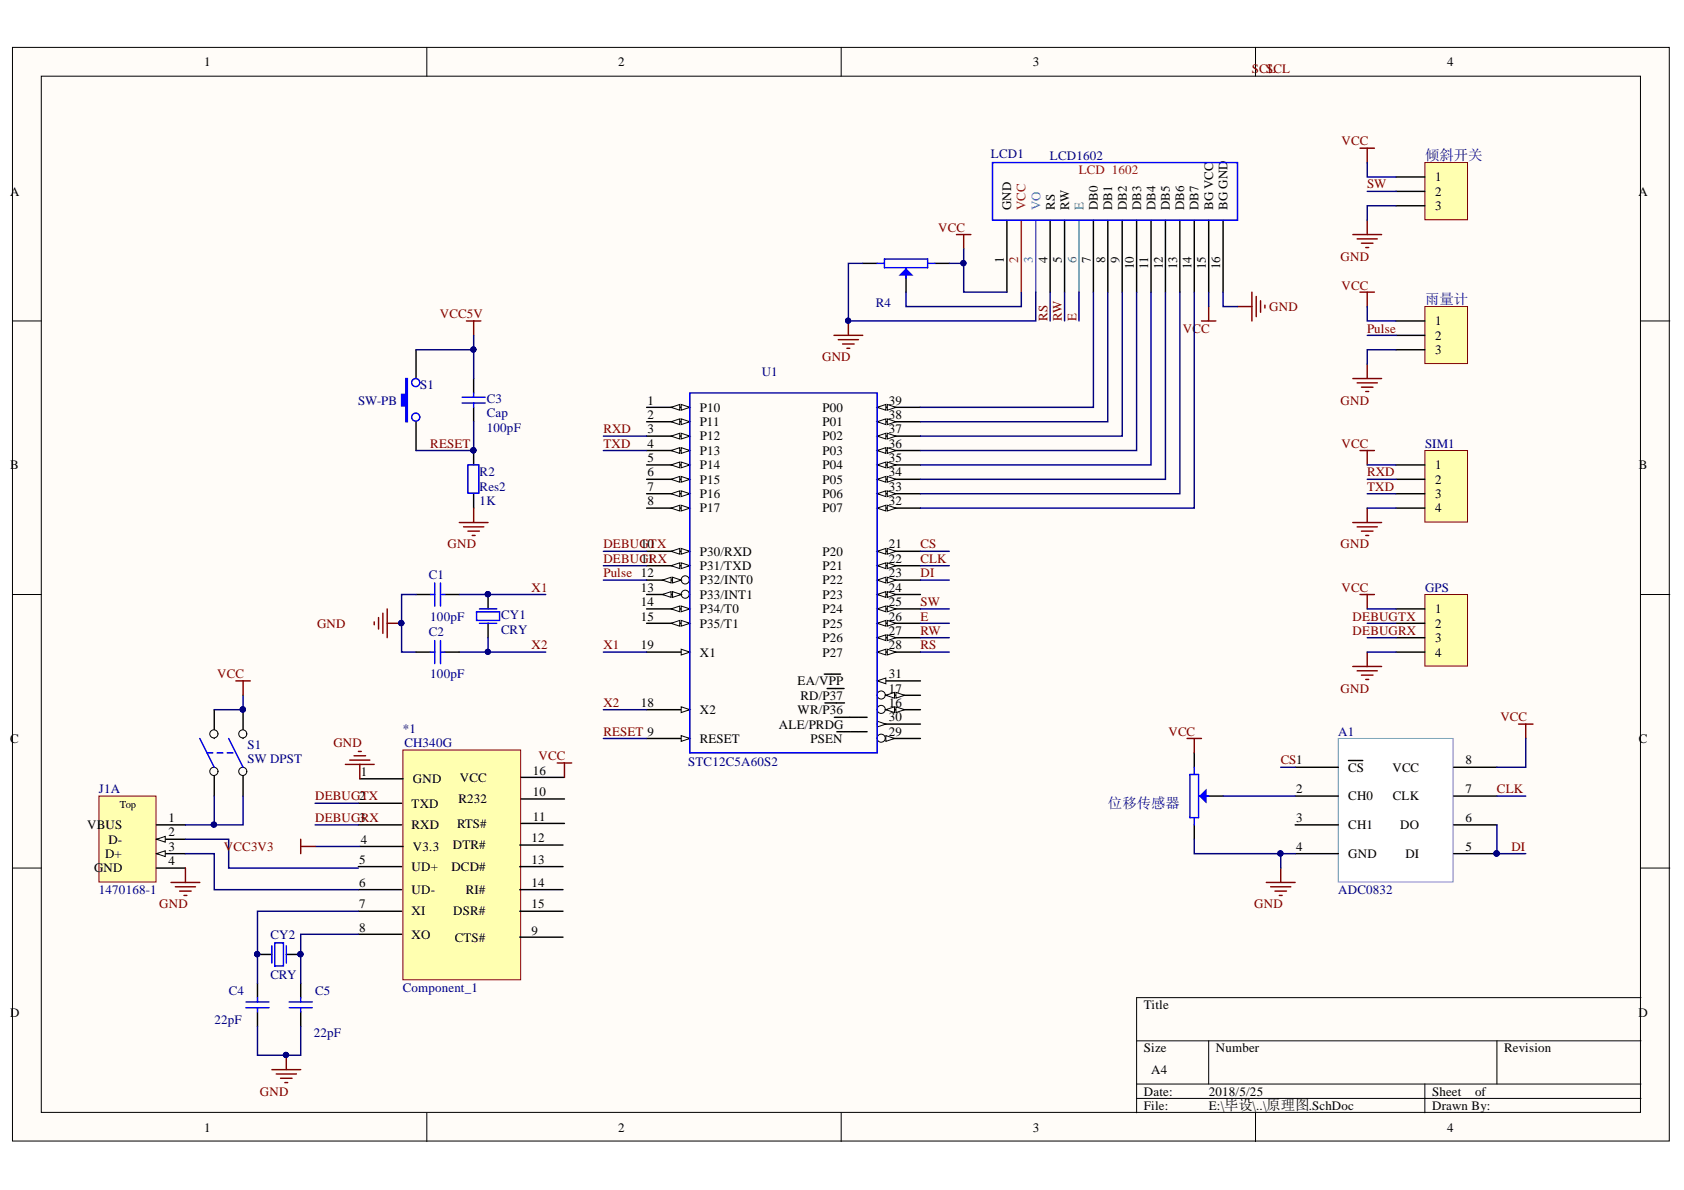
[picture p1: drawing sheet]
<svg xmlns="http://www.w3.org/2000/svg" width="297mm" height="210mm" viewBox="0 0 297 210" stroke-linecap="round" stroke-linejoin="round" font-family="sans-serif">
<defs><g id="words">
<g font-size="2.5" fill="#000080">
<text x="251.4" y="28.2">倾斜开关</text>
<text x="251.4" y="53.6">雨量计</text>
<text x="195.4" y="142.4">位移传感器</text>
</g>
<g font-size="2.3">
<text x="36" y="11.7">1</text>
<text x="109.1" y="11.7">2</text>
<text x="182.2" y="11.7">3</text>
<text x="255.3" y="11.7">4</text>
<text x="1.8" y="34.5">A</text>
<text x="253.1" y="32">1</text>
<text x="253.1" y="34.5">2</text>
<text x="289" y="34.5">A</text>
<text x="178.3" y="37" transform="rotate(-90 178.3 37)">GND</text>
<text x="186" y="37" transform="rotate(-90 186 37)">RS</text>
<text x="188.6" y="37" transform="rotate(-90 188.6 37)">RW</text>
<text x="193.7" y="37" transform="rotate(-90 193.7 37)">DB0</text>
<text x="196.2" y="37" transform="rotate(-90 196.2 37)">DB1</text>
<text x="198.7" y="37" transform="rotate(-90 198.7 37)">DB2</text>
<text x="201.3" y="37" transform="rotate(-90 201.3 37)">DB3</text>
<text x="203.8" y="37" transform="rotate(-90 203.8 37)">DB4</text>
<text x="206.4" y="37" transform="rotate(-90 206.4 37)">DB5</text>
<text x="208.9" y="37" transform="rotate(-90 208.9 37)">DB6</text>
<text x="211.4" y="37" transform="rotate(-90 211.4 37)">DB7</text>
<text x="214" y="37" transform="rotate(-90 214 37)">BG VCC</text>
<text x="216.5" y="37" transform="rotate(-90 216.5 37)">BG GND</text>
<text x="253.1" y="37">3</text>
<text x="177.1" y="46.3" transform="rotate(-90 177.1 46.3)">1</text>
<text x="184.8" y="46.3" transform="rotate(-90 184.8 46.3)">4</text>
<text x="187.3" y="46.3" transform="rotate(-90 187.3 46.3)">5</text>
<text x="192.4" y="46.3" transform="rotate(-90 192.4 46.3)">7</text>
<text x="194.9" y="46.3" transform="rotate(-90 194.9 46.3)">8</text>
<text x="197.5" y="46.3" transform="rotate(-90 197.5 46.3)">9</text>
<text x="200" y="47.5" transform="rotate(-90 200 47.5)">10</text>
<text x="202.5" y="47.4" transform="rotate(-90 202.5 47.4)">11</text>
<text x="205.1" y="47.5" transform="rotate(-90 205.1 47.5)">12</text>
<text x="207.6" y="47.5" transform="rotate(-90 207.6 47.5)">13</text>
<text x="210.2" y="47.5" transform="rotate(-90 210.2 47.5)">14</text>
<text x="212.7" y="47.5" transform="rotate(-90 212.7 47.5)">15</text>
<text x="215.2" y="47.5" transform="rotate(-90 215.2 47.5)">16</text>
<text x="253.1" y="57.4">1</text>
<text x="253.1" y="59.9">2</text>
<text x="253.1" y="62.5">3</text>
<text x="114.2" y="71.4">1</text>
<text x="156.8" y="71.4">39</text>
<text x="114.2" y="73.9">2</text>
<text x="114.2" y="76.4">3</text>
<text x="123.4" y="72.6">P10</text>
<text x="123.4" y="75.2">P11</text>
<text x="123.4" y="77.7">P12</text>
<text x="145.1" y="72.6">P00</text>
<text x="145.1" y="75.2">P01</text>
<text x="145.1" y="77.7">P02</text>
<text x="156.8" y="73.9">38</text>
<text x="156.8" y="76.4">37</text>
<text x="1.8" y="82.8">B</text>
<text x="114.2" y="79">4</text>
<text x="114.2" y="81.5">5</text>
<text x="123.4" y="80.2">P13</text>
<text x="123.4" y="82.8">P14</text>
<text x="145.1" y="80.2">P03</text>
<text x="145.1" y="82.8">P04</text>
<text x="156.8" y="79">36</text>
<text x="156.8" y="81.5">35</text>
<text x="253.1" y="82.8">1</text>
<text x="289.1" y="82.8">B</text>
<text x="114.2" y="84">6</text>
<text x="114.2" y="86.6">7</text>
<text x="114.2" y="89.1">8</text>
<text x="123.4" y="85.3">P15</text>
<text x="123.4" y="87.8">P16</text>
<text x="145.1" y="85.3">P05</text>
<text x="145.1" y="87.8">P06</text>
<text x="156.8" y="84">34</text>
<text x="156.8" y="86.6">33</text>
<text x="156.8" y="89.1">32</text>
<text x="253.1" y="85.3">2</text>
<text x="253.1" y="87.8">3</text>
<text x="123.4" y="90.4">P17</text>
<text x="145.1" y="90.4">P07</text>
<text x="253.1" y="90.4">4</text>
<text x="113" y="96.7">10</text>
<text x="113.1" y="99.3">11</text>
<text x="123.4" y="100.5">P31/TXD</text>
<text x="123.4" y="98">P30/RXD</text>
<text x="145.1" y="98">P20</text>
<text x="145.1" y="100.5">P21</text>
<text x="156.8" y="96.7">21</text>
<text x="156.8" y="99.3">22</text>
<text x="156.8" y="101.8">23</text>
<text x="113" y="104.4">13</text>
<text x="113" y="106.9">14</text>
<text x="123.4" y="103.1">P32/INT0</text>
<text x="123.4" y="105.7">P33/INT1</text>
<text x="145.1" y="103.1">P22</text>
<text x="145.1" y="105.7">P23</text>
<text x="156.8" y="104.4">24</text>
<text x="156.8" y="106.9">25</text>
<text x="113" y="109.5">15</text>
<text x="123.4" y="108.2">P34/T0</text>
<text x="123.4" y="110.7">P35/T1</text>
<text x="145.1" y="108.2">P24</text>
<text x="145.1" y="110.7">P25</text>
<text x="145.1" y="113.3">P26</text>
<text x="156.8" y="109.5">26</text>
<text x="156.8" y="112">27</text>
<text x="253.1" y="108.2">1</text>
<text x="253.1" y="110.7">2</text>
<text x="253.1" y="113.3">3</text>
<text x="113" y="114.6">19</text>
<text x="123.4" y="115.8">X1</text>
<text x="145.1" y="115.8">P27</text>
<text x="156.8" y="119.6">31</text>
<text x="156.8" y="114.6">28</text>
<text x="253.1" y="115.8">4</text>
<text x="113" y="124.7">18</text>
<text x="123.4" y="126">X2</text>
<text x="140.7" y="120.9">EA/VPP</text>
<text x="140.7" y="126">WR/P36</text>
<text x="141.2" y="123.4">RD/P37</text>
<text x="156.8" y="122.2">17</text>
<text x="156.8" y="124.7">16</text>
<text x="1.8" y="131">C</text>
<text x="123.4" y="131">RESET</text>
<text x="137.4" y="128.5">ALE/PRDG</text>
<text x="143" y="131">PSEN</text>
<text x="156.8" y="129.8">29</text>
<text x="156.8" y="127.2">30</text>
<text x="289.1" y="131">C</text>
<text x="63.6" y="136.9">1</text>
<text x="81.1" y="137.9">VCC</text>
<text x="94" y="136.6">16</text>
<text x="237.8" y="136.1">CS</text>
<text x="245.6" y="136.1">VCC</text>
<text x="258.5" y="134.8">8</text>
<text x="72.6" y="142.4">TXD</text>
<text x="72.8" y="138.1">GND</text>
<text x="80.9" y="141.7">R232</text>
<text x="94" y="140.4">10</text>
<text x="228.6" y="139.9">2</text>
<text x="237.8" y="141.2">CH0</text>
<text x="245.7" y="141.2">CLK</text>
<text x="258.5" y="139.9">7</text>
<text x="15.4" y="146.3">VBUS</text>
<text x="19.1" y="148.8">D-</text>
<text x="29.7" y="145">1</text>
<text x="29.7" y="147.5">2</text>
<text x="63.6" y="148.8">4</text>
<text x="72.6" y="146.3">RXD</text>
<text x="79.9" y="149.8">DTR#</text>
<text x="80.6" y="146">RTS#</text>
<text x="93.7" y="148.5">12</text>
<text x="94" y="144.7">11</text>
<text x="228.6" y="145">3</text>
<text x="237.8" y="146.3">CH1</text>
<text x="247" y="146.3">DO</text>
<text x="258.5" y="145">6</text>
<text x="16.6" y="153.9">GND</text>
<text x="18.5" y="151.3">D+</text>
<text x="29.7" y="150.1">3</text>
<text x="29.7" y="152.6">4</text>
<text x="63.4" y="152.3">5</text>
<text x="72.6" y="153.6">UD+</text>
<text x="72.8" y="150.1">V3.3</text>
<text x="79.6" y="153.6">DCD#</text>
<text x="93.7" y="152.3">13</text>
<text x="228.6" y="150.1">4</text>
<text x="237.8" y="151.3">GND</text>
<text x="247.9" y="151.3">DI</text>
<text x="258.5" y="150.1">5</text>
<text x="63.4" y="156.4">6</text>
<text x="63.4" y="160.2">7</text>
<text x="72.6" y="157.7">UD-</text>
<text x="72.6" y="161.5">XI</text>
<text x="80" y="161.5">DSR#</text>
<text x="82.2" y="157.7">RI#</text>
<text x="93.7" y="156.4">14</text>
<text x="93.7" y="160.2">15</text>
<text x="63.4" y="164.3">8</text>
<text x="72.6" y="165.6">XO</text>
<text x="80.2" y="166.1">CTS#</text>
<text x="93.7" y="164.9">9</text>
<text x="1.8" y="179.3">D</text>
<text x="201.8" y="178">Title</text>
<text x="289" y="179.3">D</text>
<text x="201.8" y="185.6">Size</text>
<text x="214.5" y="185.6">Number</text>
<text x="265.3" y="185.6">Revision</text>
<text x="203.1" y="189.4">A4</text>
<text x="201.8" y="193.3">Date:</text>
<text x="201.8" y="195.8">File:</text>
<text x="213.2" y="193.3">2018/5/25</text>
<text x="213.2" y="195.8">E:\毕设\..\原理图.SchDoc</text>
<text x="252.6" y="193.3">Sheet</text>
<text x="252.6" y="195.8">Drawn By:</text>
<text x="260.2" y="193.3">of</text>
<text x="36" y="199.6">1</text>
<text x="109.1" y="199.6">2</text>
<text x="182.2" y="199.6">3</text>
<text x="255.3" y="199.6">4</text>
</g>
<g font-size="2.3" fill="#800000">
<text x="220.8" y="12.9">SCL</text>
<text x="223.4" y="12.9">SCL</text>
<text x="236.6" y="25.6">VCC</text>
<text x="241.1" y="33.2">SW</text>
<text x="165.5" y="40.8">VCC</text>
<text x="236.5" y="46">GND</text>
<text x="236.6" y="51.1">VCC</text>
<text x="77.6" y="56.1">VCC5V</text>
<text x="184.8" y="56.6" transform="rotate(-90 184.8 56.6)">RS</text>
<text x="187.3" y="56.6" transform="rotate(-90 187.3 56.6)">RW</text>
<text x="189.9" y="56.6" transform="rotate(-90 189.9 56.6)">E</text>
<text x="208.6" y="58.7">VCC</text>
<text x="223.9" y="54.9">GND</text>
<text x="241.1" y="58.7">Pulse</text>
<text x="145" y="63.7">GND</text>
<text x="236.5" y="71.4">GND</text>
<text x="106.4" y="76.4">RXD</text>
<text x="75.9" y="79">RESET</text>
<text x="106.4" y="79">TXD</text>
<text x="236.6" y="79">VCC</text>
<text x="241.1" y="86.6">TXD</text>
<text x="241.1" y="84">RXD</text>
<text x="78.9" y="96.7">GND</text>
<text x="106.4" y="99.3">DEBUGRX</text>
<text x="106.4" y="96.7">DEBUGTX</text>
<text x="106.4" y="101.8">Pulse 12</text>
<text x="162.4" y="96.7">CS</text>
<text x="162.4" y="99.3">CLK</text>
<text x="162.4" y="101.8">DI</text>
<text x="236.5" y="96.7">GND</text>
<text x="93.7" y="104.4">X1</text>
<text x="162.4" y="106.9">SW</text>
<text x="236.6" y="104.4">VCC</text>
<text x="55.9" y="110.7">GND</text>
<text x="162.4" y="112">RW</text>
<text x="162.4" y="109.5">E</text>
<text x="238.6" y="112">DEBUGRX</text>
<text x="238.6" y="109.5">DEBUGTX</text>
<text x="38.3" y="119.6">VCC</text>
<text x="93.7" y="114.6">X2</text>
<text x="106.4" y="114.6">X1</text>
<text x="162.4" y="114.6">RS</text>
<text x="106.4" y="124.7">X2</text>
<text x="236.5" y="122.2">GND</text>
<text x="58.8" y="131.8">GND</text>
<text x="106.4" y="129.8">RESET 9</text>
<text x="206.1" y="129.8">VCC</text>
<text x="264.6" y="127.2">VCC</text>
<text x="95" y="134.1">VCC</text>
<text x="225.9" y="134.8">CS1</text>
<text x="55.6" y="141.2">DEBUG2TX</text>
<text x="264.1" y="139.9">CLK</text>
<text x="55.6" y="145">DEBUG3RX</text>
<text x="39.5" y="150.1">VCC3V3</text>
<text x="266.6" y="150.1">DI</text>
<text x="28.1" y="160.2">GND</text>
<text x="221.2" y="160.2">GND</text>
<text x="45.9" y="193.3">GND</text>
</g>
<g font-size="2.3" fill="#000080">
<text x="174.8" y="27.9">LCD1</text>
<text x="185.2" y="28.2">LCD1602</text>
<text x="154.5" y="54.1">R4</text>
<text x="63.2" y="71.4">SW-PB</text>
<text x="74.1" y="68.6">S1</text>
<text x="85.9" y="71.1">C3</text>
<text x="134.4" y="66.3">U1</text>
<text x="85.9" y="76.2">100pF</text>
<text x="85.9" y="73.6">Cap</text>
<text x="251.4" y="79">SIM1</text>
<text x="84.6" y="89.1">1K</text>
<text x="84.6" y="84">R2</text>
<text x="84.6" y="86.6">Res2</text>
<text x="75.6" y="102">C1</text>
<text x="251.4" y="104.4">GPS</text>
<text x="75.6" y="112.3">C2</text>
<text x="75.9" y="109.5">100pF</text>
<text x="88.4" y="109.2">CY1</text>
<text x="88.4" y="111.8">CRY</text>
<text x="75.9" y="119.6">100pF</text>
<text x="71.1" y="129.3">*1</text>
<text x="71.3" y="131.8">CH340G</text>
<text x="236" y="129.8">A1</text>
<text x="43.7" y="132.1">S1</text>
<text x="43.7" y="134.6">SW DPST</text>
<text x="121.4" y="135.1">STC12C5A60S2</text>
<text x="17.4" y="139.9">J1A</text>
<text x="17.4" y="157.7">1470168-1</text>
<text x="236" y="157.7">ADC0832</text>
<text x="47.7" y="165.6">CY2</text>
<text x="47.7" y="172.7">CRY</text>
<text x="40.4" y="175.5">C4</text>
<text x="55.6" y="175.5">C5</text>
<text x="71.1" y="175">Component_1</text>
<text x="37.8" y="180.6">22pF</text>
<text x="55.3" y="182.9">22pF</text>
</g>
<g font-size="2.3" fill="#f00">
<text x="190.3" y="30.7">LCD 1602</text>
<text x="180.9" y="37" transform="rotate(-90 180.9 37)">VCC</text>
<text x="179.6" y="46.3" transform="rotate(-90 179.6 46.3)">2</text>
</g>
<g font-size="2.3" fill="#009cca">
<text x="183.5" y="37" transform="rotate(-90 183.5 37)">VO</text>
<text x="182.2" y="46.3" transform="rotate(-90 182.2 46.3)">3</text>
</g>
<g font-size="2.3" fill="#00a36e">
<text x="191.1" y="37" transform="rotate(-90 191.1 37)">E</text>
<text x="189.9" y="46.3" transform="rotate(-90 189.9 46.3)">6</text>
</g>
<text font-size="1.9" x="21.2" y="142.5">Top</text>
</g></defs>
<g fill="#fffcf8" stroke="#000" stroke-width=".18">
<path d="M2.2 8.4h292.2v192.9h-292.2z"/>
<path d="M7.3 13.4h282.1v182.8h-282.1z"/>
</g>
<g fill="none" stroke="#000" stroke-width=".18">
<path d="M75.3 8.4v5M148.4 8.4v5M221.5 8.4v5M2.2 56.6h5.1M289.5 56.6h5M2.2 104.9h5.1M289.5 104.9h5M2.2 153.1h5.1M289.5 153.1h5M289.5 176h-89v20.3M75.3 196.3v5.1M148.4 196.3v5.1"/>
<path d="M200.5 183.6h89M200.5 191.2h89M200.5 193.8h89M213.2 183.6v7.6M221.5 196.3v5.1M251.3 191.2v5.1M264 183.6v7.6"/>
</g>
<path d="M154.7 120.1h7.7" fill="none" stroke="#000" stroke-width=".25"/>
<path d="M154.7 120.1l1.6-.5v1z" fill="#fffcf8"/>
<path d="M154.7 120.1l1.6-.5v1z" fill="none" stroke="#000" stroke-width=".18"/>
<path d="M114.1 115h7.6M145.4 118.9h1.3M146.7 118.9h1.6" fill="none" stroke="#000" stroke-width=".25"/>
<path d="M120.2 114.5l1.5 .5-1.5 .5z" fill="#fffcf8"/>
<path d="M120.2 114.5l1.5 .5-1.5 .5z" fill="none" stroke="#000" stroke-width=".18"/>
<path d="M114.1 125.2h7.6" fill="none" stroke="#000" stroke-width=".25"/>
<path d="M120.2 124.7l1.5 .5-1.5 .5z" fill="#fffcf8"/>
<path d="M120.2 124.7l1.5 .5-1.5 .5z" fill="none" stroke="#000" stroke-width=".18"/>
<path d="M114.1 130.3h7.6" fill="none" stroke="#000" stroke-width=".25"/>
<path d="M120.2 129.8l1.5 .5-1.5 .5z" fill="#fffcf8"/>
<path d="M120.2 129.8l1.5 .5-1.5 .5z" fill="none" stroke="#000" stroke-width=".18"/>
<path d="M154.7 122.6h7.7" fill="none" stroke="#000" stroke-width=".25"/>
<circle cx="155.4" cy="122.6" r=".72" fill="#fffcf8" stroke="#000" stroke-width=".18"/>
<path d="M156.3 122.6l1.5-.5v1z" fill="#fffcf8"/>
<path d="M156.3 122.6l1.5-.5v1z" fill="none" stroke="#000" stroke-width=".18"/>
<path d="M158 122.1l1.6 .5-1.6 .5z" fill="#fffcf8"/>
<path d="M158 122.1l1.6 .5-1.6 .5z" fill="none" stroke="#000" stroke-width=".18"/>
<path d="M145.9 121.4h3M154.7 125.2h7.7" fill="none" stroke="#000" stroke-width=".25"/>
<circle cx="155.4" cy="125.1" r=".72" fill="#fffcf8" stroke="#000" stroke-width=".18"/>
<path d="M156.3 125.2l1.5-.5v1z" fill="#fffcf8"/>
<path d="M156.3 125.2l1.5-.5v1z" fill="none" stroke="#000" stroke-width=".18"/>
<path d="M158 124.7l1.6 .5-1.6 .5z" fill="#fffcf8"/>
<path d="M158 124.7l1.6 .5-1.6 .5z" fill="none" stroke="#000" stroke-width=".18"/>
<path d="M114.1 102.3h7.6M145.5 124h3.5" fill="none" stroke="#000" stroke-width=".25"/>
<circle cx="120.9" cy="102.3" r=".72" fill="#fffcf8" stroke="#000" stroke-width=".18"/>
<path d="M118.6 101.8l1.6 .5-1.6 .5z" fill="#fffcf8"/>
<path d="M118.6 101.8l1.6 .5-1.6 .5z" fill="none" stroke="#000" stroke-width=".18"/>
<path d="M116.9 102.3l1.5-.5v1z" fill="#fffcf8"/>
<path d="M116.9 102.3l1.5-.5v1z" fill="none" stroke="#000" stroke-width=".18"/>
<path d="M114.1 104.9h7.6" fill="none" stroke="#000" stroke-width=".25"/>
<circle cx="120.9" cy="104.8" r=".71" fill="#fffcf8" stroke="#000" stroke-width=".18"/>
<path d="M118.6 104.4l1.6 .5-1.6 .5z" fill="#fffcf8"/>
<path d="M118.6 104.4l1.6 .5-1.6 .5z" fill="none" stroke="#000" stroke-width=".18"/>
<path d="M116.9 104.9l1.5-.5v1z" fill="#fffcf8"/>
<path d="M116.9 104.9l1.5-.5v1z" fill="none" stroke="#000" stroke-width=".18"/>
<path d="M114.1 107.4h7.6" fill="none" stroke="#000" stroke-width=".25"/>
<path d="M120.2 106.9l1.5 .5-1.5 .5z" fill="#fffcf8"/>
<path d="M120.2 106.9l1.5 .5-1.5 .5z" fill="none" stroke="#000" stroke-width=".18"/>
<path d="M118.4 107.4l1.5-.5v1z" fill="#fffcf8"/>
<path d="M118.4 107.4l1.5-.5v1z" fill="none" stroke="#000" stroke-width=".18"/>
<path d="M114.1 109.9h7.6" fill="none" stroke="#000" stroke-width=".25"/>
<path d="M120.2 109.4l1.5 .5-1.5 .6z" fill="#fffcf8"/>
<path d="M120.2 109.4l1.5 .5-1.5 .6z" fill="none" stroke="#000" stroke-width=".18"/>
<path d="M118.4 109.9l1.5-.5v1.1z" fill="#fffcf8"/>
<path d="M118.4 109.9l1.5-.5v1.1z" fill="none" stroke="#000" stroke-width=".18"/>
<path d="M114.1 71.8h7.6" fill="none" stroke="#000" stroke-width=".25"/>
<path d="M120.2 71.3l1.5 .5-1.5 .6z" fill="#fffcf8"/>
<path d="M120.2 71.3l1.5 .5-1.5 .6z" fill="none" stroke="#000" stroke-width=".18"/>
<path d="M118.4 71.8l1.5-.5v1.1z" fill="#fffcf8"/>
<path d="M118.4 71.8l1.5-.5v1.1z" fill="none" stroke="#000" stroke-width=".18"/>
<path d="M114.1 74.4h7.6" fill="none" stroke="#000" stroke-width=".25"/>
<path d="M120.2 73.9l1.5 .5-1.5 .5z" fill="#fffcf8"/>
<path d="M120.2 73.9l1.5 .5-1.5 .5z" fill="none" stroke="#000" stroke-width=".18"/>
<path d="M118.4 74.4l1.5-.5v1z" fill="#fffcf8"/>
<path d="M118.4 74.4l1.5-.5v1z" fill="none" stroke="#000" stroke-width=".18"/>
<path d="M114.1 76.9h7.6" fill="none" stroke="#000" stroke-width=".25"/>
<path d="M120.2 76.4l1.5 .5-1.5 .5z" fill="#fffcf8"/>
<path d="M120.2 76.4l1.5 .5-1.5 .5z" fill="none" stroke="#000" stroke-width=".18"/>
<path d="M118.4 76.9l1.5-.5v1z" fill="#fffcf8"/>
<path d="M118.4 76.9l1.5-.5v1z" fill="none" stroke="#000" stroke-width=".18"/>
<path d="M114.1 79.5h7.6" fill="none" stroke="#000" stroke-width=".25"/>
<path d="M120.2 79l1.5 .5-1.5 .5z" fill="#fffcf8"/>
<path d="M120.2 79l1.5 .5-1.5 .5z" fill="none" stroke="#000" stroke-width=".18"/>
<path d="M118.4 79.5l1.5-.5v1z" fill="#fffcf8"/>
<path d="M118.4 79.5l1.5-.5v1z" fill="none" stroke="#000" stroke-width=".18"/>
<path d="M114.1 82h7.6" fill="none" stroke="#000" stroke-width=".25"/>
<path d="M120.2 81.5l1.5 .5-1.5 .5z" fill="#fffcf8"/>
<path d="M120.2 81.5l1.5 .5-1.5 .5z" fill="none" stroke="#000" stroke-width=".18"/>
<path d="M118.4 82l1.5-.5v1z" fill="#fffcf8"/>
<path d="M118.4 82l1.5-.5v1z" fill="none" stroke="#000" stroke-width=".18"/>
<path d="M114.1 84.5h7.6" fill="none" stroke="#000" stroke-width=".25"/>
<path d="M120.2 84l1.5 .5-1.5 .6z" fill="#fffcf8"/>
<path d="M120.2 84l1.5 .5-1.5 .6z" fill="none" stroke="#000" stroke-width=".18"/>
<path d="M118.4 84.5l1.5-.5v1.1z" fill="#fffcf8"/>
<path d="M118.4 84.5l1.5-.5v1.1z" fill="none" stroke="#000" stroke-width=".18"/>
<path d="M114.1 87.1h7.6" fill="none" stroke="#000" stroke-width=".25"/>
<path d="M120.2 86.6l1.5 .5-1.5 .5z" fill="#fffcf8"/>
<path d="M120.2 86.6l1.5 .5-1.5 .5z" fill="none" stroke="#000" stroke-width=".18"/>
<path d="M118.4 87.1l1.5-.5v1z" fill="#fffcf8"/>
<path d="M118.4 87.1l1.5-.5v1z" fill="none" stroke="#000" stroke-width=".18"/>
<path d="M114.1 89.6h7.6" fill="none" stroke="#000" stroke-width=".25"/>
<path d="M120.2 89.1l1.5 .5-1.5 .5z" fill="#fffcf8"/>
<path d="M120.2 89.1l1.5 .5-1.5 .5z" fill="none" stroke="#000" stroke-width=".18"/>
<path d="M118.4 89.6l1.5-.5v1z" fill="#fffcf8"/>
<path d="M118.4 89.6l1.5-.5v1z" fill="none" stroke="#000" stroke-width=".18"/>
<path d="M154.7 71.8h7.7" fill="none" stroke="#000" stroke-width=".25"/>
<path d="M154.7 71.8l1.6-.5v1.1z" fill="#fffcf8"/>
<path d="M154.7 71.8l1.6-.5v1.1z" fill="none" stroke="#000" stroke-width=".18"/>
<path d="M156.5 71.3l1.5 .5-1.5 .6z" fill="#fffcf8"/>
<path d="M156.5 71.3l1.5 .5-1.5 .6z" fill="none" stroke="#000" stroke-width=".18"/>
<path d="M154.7 74.4h7.7" fill="none" stroke="#000" stroke-width=".25"/>
<path d="M154.7 74.4l1.6-.5v1z" fill="#fffcf8"/>
<path d="M154.7 74.4l1.6-.5v1z" fill="none" stroke="#000" stroke-width=".18"/>
<path d="M156.5 73.9l1.5 .5-1.5 .5z" fill="#fffcf8"/>
<path d="M156.5 73.9l1.5 .5-1.5 .5z" fill="none" stroke="#000" stroke-width=".18"/>
<path d="M154.7 76.9h7.7" fill="none" stroke="#000" stroke-width=".25"/>
<path d="M154.7 76.9l1.6-.5v1z" fill="#fffcf8"/>
<path d="M154.7 76.9l1.6-.5v1z" fill="none" stroke="#000" stroke-width=".18"/>
<path d="M156.5 76.4l1.5 .5-1.5 .5z" fill="#fffcf8"/>
<path d="M156.5 76.4l1.5 .5-1.5 .5z" fill="none" stroke="#000" stroke-width=".18"/>
<path d="M154.7 79.5h7.7" fill="none" stroke="#000" stroke-width=".25"/>
<path d="M154.7 79.5l1.6-.5v1z" fill="#fffcf8"/>
<path d="M154.7 79.5l1.6-.5v1z" fill="none" stroke="#000" stroke-width=".18"/>
<path d="M156.5 79l1.5 .5-1.5 .5z" fill="#fffcf8"/>
<path d="M156.5 79l1.5 .5-1.5 .5z" fill="none" stroke="#000" stroke-width=".18"/>
<path d="M154.7 82h7.7" fill="none" stroke="#000" stroke-width=".25"/>
<path d="M154.7 82l1.6-.5v1z" fill="#fffcf8"/>
<path d="M154.7 82l1.6-.5v1z" fill="none" stroke="#000" stroke-width=".18"/>
<path d="M156.5 81.5l1.5 .5-1.5 .5z" fill="#fffcf8"/>
<path d="M156.5 81.5l1.5 .5-1.5 .5z" fill="none" stroke="#000" stroke-width=".18"/>
<path d="M154.7 84.5h7.7" fill="none" stroke="#000" stroke-width=".25"/>
<path d="M154.7 84.5l1.6-.5v1.1z" fill="#fffcf8"/>
<path d="M154.7 84.5l1.6-.5v1.1z" fill="none" stroke="#000" stroke-width=".18"/>
<path d="M156.5 84l1.5 .5-1.5 .6z" fill="#fffcf8"/>
<path d="M156.5 84l1.5 .5-1.5 .6z" fill="none" stroke="#000" stroke-width=".18"/>
<path d="M154.7 87.1h7.7" fill="none" stroke="#000" stroke-width=".25"/>
<path d="M154.7 87.1l1.6-.5v1z" fill="#fffcf8"/>
<path d="M154.7 87.1l1.6-.5v1z" fill="none" stroke="#000" stroke-width=".18"/>
<path d="M156.5 86.6l1.5 .5-1.5 .5z" fill="#fffcf8"/>
<path d="M156.5 86.6l1.5 .5-1.5 .5z" fill="none" stroke="#000" stroke-width=".18"/>
<path d="M154.7 89.6h7.7" fill="none" stroke="#000" stroke-width=".25"/>
<path d="M154.7 89.6l1.6-.5v1z" fill="#fffcf8"/>
<path d="M154.7 89.6l1.6-.5v1z" fill="none" stroke="#000" stroke-width=".18"/>
<path d="M156.5 89.1l1.5 .5-1.5 .5z" fill="#fffcf8"/>
<path d="M156.5 89.1l1.5 .5-1.5 .5z" fill="none" stroke="#000" stroke-width=".18"/>
<path d="M154.7 97.2h7.7" fill="none" stroke="#000" stroke-width=".25"/>
<path d="M154.7 97.2l1.6-.5v1.1z" fill="#fffcf8"/>
<path d="M154.7 97.2l1.6-.5v1.1z" fill="none" stroke="#000" stroke-width=".18"/>
<path d="M156.5 96.7l1.5 .5-1.5 .6z" fill="#fffcf8"/>
<path d="M156.5 96.7l1.5 .5-1.5 .6z" fill="none" stroke="#000" stroke-width=".18"/>
<path d="M154.7 99.8h7.7" fill="none" stroke="#000" stroke-width=".25"/>
<path d="M154.7 99.8l1.6-.5v1z" fill="#fffcf8"/>
<path d="M154.7 99.8l1.6-.5v1z" fill="none" stroke="#000" stroke-width=".18"/>
<path d="M156.5 99.3l1.5 .5-1.5 .5z" fill="#fffcf8"/>
<path d="M156.5 99.3l1.5 .5-1.5 .5z" fill="none" stroke="#000" stroke-width=".18"/>
<path d="M154.7 102.3h7.7" fill="none" stroke="#000" stroke-width=".25"/>
<path d="M154.7 102.3l1.6-.5v1z" fill="#fffcf8"/>
<path d="M154.7 102.3l1.6-.5v1z" fill="none" stroke="#000" stroke-width=".18"/>
<path d="M156.5 101.8l1.5 .5-1.5 .5z" fill="#fffcf8"/>
<path d="M156.5 101.8l1.5 .5-1.5 .5z" fill="none" stroke="#000" stroke-width=".18"/>
<path d="M154.7 104.9h7.7" fill="none" stroke="#000" stroke-width=".25"/>
<path d="M154.7 104.9l1.6-.5v1z" fill="#fffcf8"/>
<path d="M154.7 104.9l1.6-.5v1z" fill="none" stroke="#000" stroke-width=".18"/>
<path d="M156.5 104.4l1.5 .5-1.5 .5z" fill="#fffcf8"/>
<path d="M156.5 104.4l1.5 .5-1.5 .5z" fill="none" stroke="#000" stroke-width=".18"/>
<path d="M154.7 107.4h7.7" fill="none" stroke="#000" stroke-width=".25"/>
<path d="M154.7 107.4l1.6-.5v1z" fill="#fffcf8"/>
<path d="M154.7 107.4l1.6-.5v1z" fill="none" stroke="#000" stroke-width=".18"/>
<path d="M156.5 106.9l1.5 .5-1.5 .5z" fill="#fffcf8"/>
<path d="M156.5 106.9l1.5 .5-1.5 .5z" fill="none" stroke="#000" stroke-width=".18"/>
<path d="M154.7 109.9h7.7" fill="none" stroke="#000" stroke-width=".25"/>
<path d="M154.7 109.9l1.6-.5v1.1z" fill="#fffcf8"/>
<path d="M154.7 109.9l1.6-.5v1.1z" fill="none" stroke="#000" stroke-width=".18"/>
<path d="M156.5 109.4l1.5 .5-1.5 .6z" fill="#fffcf8"/>
<path d="M156.5 109.4l1.5 .5-1.5 .6z" fill="none" stroke="#000" stroke-width=".18"/>
<path d="M154.7 112.5h7.7" fill="none" stroke="#000" stroke-width=".25"/>
<path d="M154.7 112.5l1.6-.5v1z" fill="#fffcf8"/>
<path d="M154.7 112.5l1.6-.5v1z" fill="none" stroke="#000" stroke-width=".18"/>
<path d="M156.5 112l1.5 .5-1.5 .5z" fill="#fffcf8"/>
<path d="M156.5 112l1.5 .5-1.5 .5z" fill="none" stroke="#000" stroke-width=".18"/>
<path d="M154.7 115h7.7" fill="none" stroke="#000" stroke-width=".25"/>
<path d="M154.7 115l1.6-.5v1z" fill="#fffcf8"/>
<path d="M154.7 115l1.6-.5v1z" fill="none" stroke="#000" stroke-width=".18"/>
<path d="M156.5 114.5l1.5 .5-1.5 .5z" fill="#fffcf8"/>
<path d="M156.5 114.5l1.5 .5-1.5 .5z" fill="none" stroke="#000" stroke-width=".18"/>
<path d="M154.7 130.3h7.7" fill="none" stroke="#000" stroke-width=".25"/>
<circle cx="155.4" cy="130.2" r=".72" fill="#fffcf8" stroke="#000" stroke-width=".18"/>
<path d="M156.3 129.8l1.5 .5-1.5 .5z" fill="#fffcf8"/>
<path d="M156.3 129.8l1.5 .5-1.5 .5z" fill="none" stroke="#000" stroke-width=".18"/>
<path d="M147.6 129.1h1.2M148.9 129.1h1.1M150.1 129.1h1.2M151.4 129.1h1.5M154.7 127.7h7.7" fill="none" stroke="#000" stroke-width=".25"/>
<path d="M154.7 127.2l1.6 .5-1.6 .5z" fill="#fffcf8"/>
<path d="M154.7 127.2l1.6 .5-1.6 .5z" fill="none" stroke="#000" stroke-width=".18"/>
<path d="M114.1 99.8h7.6M147.2 126.5h1.2M148.4 126.5h3M151.5 126.5h1.4" fill="none" stroke="#000" stroke-width=".25"/>
<path d="M120.2 99.3l1.5 .5-1.5 .5z" fill="#fffcf8"/>
<path d="M120.2 99.3l1.5 .5-1.5 .5z" fill="none" stroke="#000" stroke-width=".18"/>
<path d="M118.4 99.8l1.5-.5v1z" fill="#fffcf8"/>
<path d="M118.4 99.8l1.5-.5v1z" fill="none" stroke="#000" stroke-width=".18"/>
<path d="M114.1 97.2h7.6" fill="none" stroke="#000" stroke-width=".25"/>
<path d="M120.2 96.7l1.5 .5-1.5 .6z" fill="#fffcf8"/>
<path d="M120.2 96.7l1.5 .5-1.5 .6z" fill="none" stroke="#000" stroke-width=".18"/>
<path d="M118.4 97.2l1.5-.5v1.1z" fill="#fffcf8"/>
<path d="M118.4 97.2l1.5-.5v1.1z" fill="none" stroke="#000" stroke-width=".18"/>
<g fill="none" stroke="#00f" stroke-width=".25">
<path d="M81.5 70.1h4.1M81.5 71.1h4.1M83.5 69.3v.8M83.5 71.1v.7M121.7 69.3h33v63.5h-33zM82.5 82h2v5h-2zM75.9 104.9h.8M75.9 115h.8M76.7 102.8v4.1M76.7 113v4.1M77.7 102.8v4.1M77.7 113v4.1"/>
<path d="M77.7 104.9h.8M77.7 115h.8M84.1 107.9h4v1.5h-4zM84.6 107.4h3M84.6 109.9h3"/>
</g>
<path d="M73.4 61.7v5.1M73.4 74.4v5.1M83.5 66.8v2.5M83.5 71.8v2.6M83.5 79.5v2.5M83.5 87.1v2.5M73.4 104.9h2.5M73.4 115h2.5M78.5 104.9h2.5M78.5 115h2.5M86.1 104.9v2.5M86.1 109.9v2.6" fill="none" stroke="#000" stroke-width=".25"/>
<g fill="#000080" stroke="#000080" stroke-width=".18">
<circle cx="86" cy="104.8" r=".46"/>
<circle cx="70.8" cy="109.9" r=".47"/>
<circle cx="86" cy="115" r=".46"/>
<circle cx="83.5" cy="79.4" r=".46"/>
</g>
<path d="M82.3 56.6h2.5M83.5 56.6v2.6M66 109.7v.5M66.8 108.9v2.1M67.5 108.2v3.5M68.3 107.4v5.1M68.3 109.9h2.5" fill="none" stroke="#800000" stroke-width=".25"/>
<path d="M73.4 104.9h-2.6v10.1h2.6M81 104.9h15.3M86.1 112.5v2.5h-5.1M86.1 115h10.2" fill="none" stroke="#000080" stroke-width=".25"/>
<path d="M71.6 66.8h.3v7.6h-.3v-2.8h-.8v-2h.8z" fill-rule="evenodd" fill="#00f"/>
<g fill="none" stroke="#00f" stroke-width=".25">
<path d="M71.6 66.8h.3v7.6h-.3v-2.8h-.8v-2h.8z"/>
<circle cx="73.3" cy="67.5" r=".71"/>
<circle cx="73.3" cy="73.6" r=".71"/>
</g>
<path d="M81 92.2h5.1M81.8 92.9h3.5M82.5 93.7h2.1M83.3 94.5h.5M83.5 89.6v2.6" fill="none" stroke="#800000" stroke-width=".25"/>
<path d="M83.5 59.2v2.5M73.4 61.7h10.1v5.1M83.5 74.4v5.1h-10.1" fill="none" stroke="#000080" stroke-width=".25"/>
<g fill="#000080" stroke="#000080" stroke-width=".18">
<circle cx="83.5" cy="61.7" r=".46"/>
<circle cx="83.5" cy="79.4" r=".46"/>
</g>
<path d="M71.1 132.3h20.7v40.5h-20.7z" fill="#ffffb0" stroke="#800000" stroke-width=".18"/>
<g fill="none" stroke="#000" stroke-width=".25">
<path d="M63.5 137.4h7.6M91.9 137.1h7.7M63.2 141.7h7.6M63.2 145.5h7.6M63.2 152.9h7.6M63.2 156.9h7.6M63.5 149.3h7.6M91.7 152.9h7.6M91.7 156.9h7.6M91.7 149.1h7.6M91.9 140.9h7.7M91.9 145.2h7.7"/>
<path d="M63.2 160.7h7.6M63.2 164.8h7.6M91.7 160.7h7.6M91.7 165.3h7.6"/>
</g>
<path d="M17.5 140.4h10v15.2h-10z" fill="#ffffb0" stroke="#800000" stroke-width=".18"/>
<path d="M27.6 145.5h5.1M27.6 148h5.1" fill="none" stroke="#000" stroke-width=".25"/>
<path d="M27.6 148l1.5-.5v1z" fill="#fffcf8"/>
<path d="M27.6 148l1.5-.5v1z" fill="none" stroke="#000" stroke-width=".18"/>
<path d="M27.6 150.6h5.1" fill="none" stroke="#000" stroke-width=".25"/>
<path d="M27.6 150.6l1.5-.5v1z" fill="#fffcf8"/>
<path d="M27.6 150.6l1.5-.5v1z" fill="none" stroke="#000" stroke-width=".18"/>
<path d="M37.8 135.3v5.1M27.6 153.1h5.1M45.4 168.4h2.6M45.4 173.4v2.6M45.4 178.5v2.6M50.5 168.4h2.5M53 173.4v2.6M53 178.5v2.6" fill="none" stroke="#000" stroke-width=".25"/>
<g fill="#000080" stroke="#000080" stroke-width=".18">
<circle cx="45.4" cy="168.3" r=".46"/>
<circle cx="53" cy="168.3" r=".46"/>
<circle cx="50.4" cy="186.1" r=".46"/>
</g>
<path d="M43.4 177.8h4M43.4 176.7h4M45.4 176v.7M45.4 177.8v.7M48 166.8v3.1M48.5 166.3h1.5v4.1h-1.5zM50.5 166.8v3.1M51 177.8h4.1M51 176.7h4.1M53 176v.7M53 177.8v.7" fill="none" stroke="#00f" stroke-width=".25"/>
<g fill="none" stroke="#000080" stroke-width=".25">
<path d="M106.4 76.9h7.7M106.4 79.5h7.7M106.4 97.2h7.7M106.4 99.8h7.7M162.4 97.2h5M162.4 99.8h5M106.4 115h7.7M106.4 130.3h7.7M106.4 125.2h7.7M32.7 150.6h5.1v6.3h25.4M32.7 148h7.6v5.1h22.9M55.6 149.3h7.9"/>
<path d="M55.6 145.5h7.6M55.6 141.7h7.6M63.2 160.7h-17.8v12.7M63.2 164.8h-10.2v8.6M45.4 181.1v5h7.6v-5"/>
</g>
<g fill="none" stroke="#800000" stroke-width=".25">
<path d="M60.9 134.8h5.1M61.7 134.1h3.5M62.4 133.3h2.1M63.2 132.5h.5M63.5 134.8v2.6M98.3 134.6h2.5M99.6 134.6v2.5M30.2 155.7h5M30.9 156.4h3.6M31.7 157.2h2M32.5 157.9h.5M32.7 153.1v2.6"/>
<path d="M53 148v2.6M53 149.3h2.6M48 188.7h5M48.7 189.4h3.6M49.5 190.2h2M50.2 191h.6M50.5 186.1v2.6"/>
</g>
<circle cx="37.7" cy="136.1" r=".72" fill="#fffcf8" stroke="#000" stroke-width=".18"/>
<path d="M37.8 125.2v5.1" fill="none" stroke="#000" stroke-width=".25"/>
<circle cx="37.7" cy="129.4" r=".72" fill="#fffcf8" stroke="#000" stroke-width=".18"/>
<path d="M42.9 135.3v5.1" fill="none" stroke="#000" stroke-width=".25"/>
<circle cx="42.8" cy="136.1" r=".72" fill="#fffcf8" stroke="#000" stroke-width=".18"/>
<path d="M42.9 125.2v5.1" fill="none" stroke="#000" stroke-width=".25"/>
<circle cx="42.8" cy="129.4" r=".71" fill="#fffcf8" stroke="#000" stroke-width=".18"/>
<g fill="#000080" stroke="#000080" stroke-width=".18">
<circle cx="42.8" cy="125.1" r=".46"/>
<circle cx="37.7" cy="145.4" r=".46"/>
</g>
<path d="M175.1 28.7h43.2v10.1h-43.2zM154.7 46.5h1.3M156 45.7h7.6v1.5h-7.6zM159.8 47.2v1.8M163.6 46.5h1.3M35.2 130.3l2.6 5M36.5 132.8h1M38.3 132.8h1M40.1 132.8h1M40.3 130.3l2.6 5" fill="none" stroke="#00f" stroke-width=".25"/>
<path d="M42.9 122.6v2.6h-5.1M37.8 140.4v5.1M42.9 140.4v5.1h-10.2" fill="none" stroke="#000080" stroke-width=".25"/>
<path d="M41.6 120.1h2.5M42.9 120.1v2.5" fill="none" stroke="#800000" stroke-width=".25"/>
<g fill="none" stroke="#000" stroke-width=".25">
<path d="M177.6 38.8v12.7M185.2 38.8v12.7M187.8 38.8v12.7M192.9 38.8v12.7M195.4 38.8v12.7M197.9 38.8v12.7M200.5 38.8v12.7M203 38.8v12.7M205.6 38.8v12.7M208.1 38.8v12.7M210.7 38.8v12.7M213.2 38.8v12.7"/>
<path d="M215.7 38.8v12.7M152.2 46.5h2.5M159.8 49v2.5M164.9 46.5h2.5"/>
</g>
<path d="M180.1 38.8v12.7" fill="none" stroke="#f00" stroke-width=".25"/>
<path d="M182.7 38.8v12.7" fill="none" stroke="#009cca" stroke-width=".25"/>
<path d="M190.3 38.8v12.7" fill="none" stroke="#00a36e" stroke-width=".25"/>
<path d="M158.8 48.5l1-1 1 1z" fill="#00f"/>
<path d="M158.8 48.5l1-1 1 1z" fill="none" stroke="#00f" stroke-width=".25"/>
<g fill="none" stroke="#800000" stroke-width=".25">
<path d="M147.1 59.2h5.1M147.9 59.9h3.5M149.6 56.6v2.6M168.7 41.4h2.6M170 41.4v2.5M211.9 56.6h2.6M213.2 54.1v2.5M218.3 54.1h2.5M220.8 51.5v5.1M221.6 52.3v3.6M222.3 53.1v2M223.1 53.8v.5"/>
<path d="M148.6 60.7h2.1M149.4 61.4h.5"/>
</g>
<g fill="#000080" stroke="#000080" stroke-width=".18">
<circle cx="149.6" cy="56.6" r=".46"/>
<circle cx="169.9" cy="46.4" r=".46"/>
</g>
<g fill="none" stroke="#000080" stroke-width=".25">
<path d="M152.2 46.5h-2.6v10.1h33.1v-5.1M159.8 51.5v2.6h20.3v-2.6M170 43.9v2.6h-2.6M170 46.5v5h7.6M185.2 51.5v5.1M187.8 51.5v5.1M190.3 51.5v5.1M192.9 51.5v20.3h-30.5M195.4 51.5v22.9h-33M197.9 51.5v25.4h-35.5M200.5 51.5v28h-38.1M203 51.5v30.5h-40.6"/>
<path d="M205.6 51.5v33h-43.2M208.1 51.5v35.6h-45.7M210.7 51.5v38.1h-48.3M215.7 51.5v2.6h2.6"/>
</g>
<path d="M236.1 130.3h20.2v25.3h-20.2z" fill="#fff" stroke="#56a9c7" stroke-width=".18"/>
<g fill="none" stroke="#000" stroke-width=".25">
<path d="M210.7 132.8v2.5M228.5 135.3h7.6M237.9 134.1h1.3M239.3 134.1h1.1M256.4 135.3h7.6M210.7 145.5v2.5M213.2 140.4h2.5M228.5 140.4h7.6M228.5 145.5h7.6M228.5 150.6h7.6M256.4 140.4h7.6M256.4 145.5h7.6"/>
<path d="M256.4 150.6h7.6"/>
</g>
<g fill="#000080" stroke="#000080" stroke-width=".18">
<circle cx="264" cy="150.5" r=".47"/>
<circle cx="225.8" cy="150.5" r=".47"/>
</g>
<path d="M267.9 127.7h2.5M269.1 127.7v2.6M223.4 155.7h5.1M224.1 156.4h3.6M224.9 157.2h2M225.7 157.9h.5M225.9 153.1v2.6" fill="none" stroke="#800000" stroke-width=".25"/>
<path d="M225.9 135.3h2.6M228.5 150.6h-2.6v2.5" fill="none" stroke="#000080" stroke-width=".25"/>
<path d="M209.9 136.6h1.5v7.6h-1.5zM210.7 135.3v1.3M210.7 144.2v1.3M211.4 140.4h1.8" fill="none" stroke="#00f" stroke-width=".25"/>
<path d="M211.7 140.4l1-1v2z" fill="#00f"/>
<path d="M211.7 140.4l1-1v2z" fill="none" stroke="#00f" stroke-width=".25"/>
<path d="M213.2 51.5v2.6M269.1 130.3v5h-5.1M210.7 148v2.6h15.2M215.7 140.4h12.8M264 145.5v5.1h5.1M264 140.4h5.1" fill="none" stroke="#000080" stroke-width=".25"/>
<g fill="#000080" stroke="#000080" stroke-width=".18">
<circle cx="225.8" cy="150.5" r=".47"/>
<circle cx="264" cy="150.5" r=".47"/>
</g>
<path d="M209.4 130.3h2.5M210.7 130.3v2.5" fill="none" stroke="#800000" stroke-width=".25"/>
<path d="M251.3 104.9h7.6v12.6h-7.6z" fill="#ffffb0" stroke="#800000" stroke-width=".18"/>
<path d="M246.2 107.4h5.1M246.2 109.9h5.1M246.2 112.5h5.1M246.2 115h5.1" fill="none" stroke="#000" stroke-width=".25"/>
<path d="M238.6 117.6h5.1M239.4 118.3h3.5M239.9 104.9h2.5M240.1 119.1h2.1M240.9 119.8h.5M241.2 104.9v2.5M241.2 115v2.6" fill="none" stroke="#800000" stroke-width=".25"/>
<path d="M241.2 109.9h5M241.2 112.5h5M241.2 107.4h5M241.2 115h5" fill="none" stroke="#000080" stroke-width=".25"/>
<path d="M251.3 79.5h7.6v12.6h-7.6z" fill="#ffffb0" stroke="#800000" stroke-width=".18"/>
<path d="M246.2 82h5.1M246.2 84.5h5.1M246.2 87.1h5.1M246.2 89.6h5.1" fill="none" stroke="#000" stroke-width=".25"/>
<path d="M239.9 79.5h2.5M241.2 79.5v2.5M238.6 92.2h5.1M239.4 92.9h3.5M240.1 93.7h2.1M240.9 94.5h.5M241.2 89.6v2.6" fill="none" stroke="#800000" stroke-width=".25"/>
<path d="M241.2 84.5h5M241.2 87.1h5M241.2 82h5M241.2 89.6h5" fill="none" stroke="#000080" stroke-width=".25"/>
<path d="M251.3 54.1h7.6v10h-7.6z" fill="#ffffb0" stroke="#800000" stroke-width=".18"/>
<path d="M246.2 56.6h5.1M246.2 59.2h5.1M246.2 61.7h5.1" fill="none" stroke="#000" stroke-width=".25"/>
<path d="M239.9 51.5h2.5M241.2 51.5v2.6M238.6 66.8h5.1M239.4 67.5h3.5M240.1 68.3h2.1M240.9 69.1h.5M241.2 64.2v2.6" fill="none" stroke="#800000" stroke-width=".25"/>
<path d="M241.2 54.1v2.5h5M241.2 59.2h5M246.2 61.7h-5v2.5M106.4 102.3h7.7M162.4 102.3h5M162.4 109.9h5M162.4 112.5h5M162.4 115h5" fill="none" stroke="#000080" stroke-width=".25"/>
<path d="M251.3 28.7h7.6v10.1h-7.6z" fill="#ffffb0" stroke="#800000" stroke-width=".18"/>
<path d="M246.2 31.2h5.1M246.2 33.8h5.1M246.2 36.3h5.1" fill="none" stroke="#000" stroke-width=".25"/>
<path d="M239.9 26.1h2.5M241.2 26.1v2.6M241.2 38.8v2.6M238.6 41.4h5.1M239.4 42.1h3.5M240.1 42.9h2.1M240.9 43.7h.5" fill="none" stroke="#800000" stroke-width=".25"/>
<path d="M241.2 28.7v2.5h5M241.2 33.8h5M246.2 36.3h-5v2.5M162.4 107.4h5" fill="none" stroke="#000080" stroke-width=".25"/>
<use href="#words"/>
</svg>
